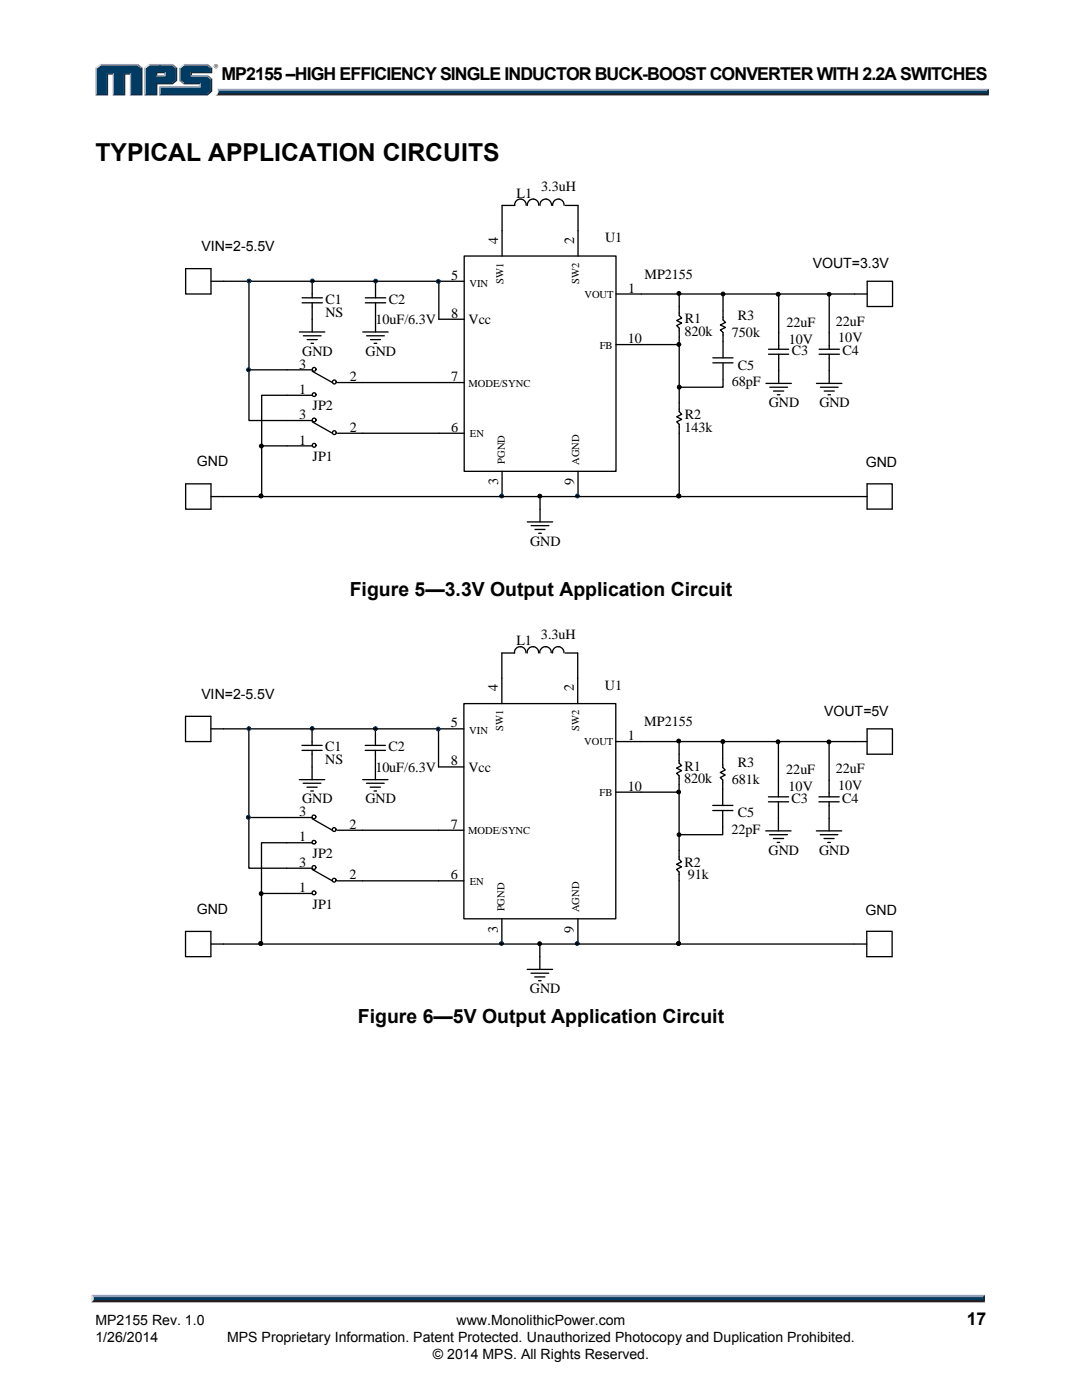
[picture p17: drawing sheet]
<svg xmlns="http://www.w3.org/2000/svg" width="216mm" height="279mm" viewBox="0 0 216 279" stroke-linecap="round" stroke-linejoin="round" font-family="sans-serif">
<defs><g id="words">
<text font-size="4.9" x="19" y="32.2">TYPICAL APPLICATION CIRCUITS</text>
<g font-size="3.9">
<text x="69.8" y="118.9">Figure 5—3.3V Output Application Circuit</text>
<text x="71.4" y="204.2">Figure 6—5V Output Application Circuit</text>
</g>
<g font-size="3.5">
<text x="44.2" y="16">MP2155 –HIGH EFFICIENCY SINGLE INDUCTOR BUCK-BOOST CONVERTER WITH 2.2A SWITCHES</text>
<text x="192.9" y="264.5">17</text>
</g>
<g font-size="2.8">
<text x="103.1" y="39.4">L1</text>
<text x="108" y="38.2">3.3uH</text>
<text x="40.2" y="50.1">VIN=2-5.5V</text>
<text x="99.4" y="48.6" transform="rotate(-90 99.4 48.6)">4</text>
<text x="114.6" y="48.6" transform="rotate(-90 114.6 48.6)">2</text>
<text x="120.7" y="48.3">U1</text>
<text x="162.2" y="53.6">VOUT=3.3V</text>
<text x="90" y="55.9">5</text>
<text x="125.4" y="58.4">1</text>
<text x="128.6" y="55.6">MP2155</text>
<text x="64.9" y="63.2">NS</text>
<text x="64.9" y="60.6">C1</text>
<text x="74.9" y="64.7">10uF/6.3V</text>
<text x="77.6" y="60.6">C2</text>
<text x="90" y="63.5">8</text>
<text x="93.5" y="64.7">Vcc</text>
<text x="136.7" y="64.5">R1</text>
<text x="147.2" y="63.8">R3</text>
<text x="156.9" y="65.2">22uF</text>
<text x="166.8" y="65">22uF</text>
<text x="60.3" y="71">GND</text>
<text x="73" y="71">GND</text>
<text x="125.3" y="68.5">10</text>
<text x="136.6" y="67">820k</text>
<text x="146" y="67.2">750k</text>
<text x="157.4" y="68.6">10V</text>
<text x="158" y="70.9">C3</text>
<text x="167.2" y="68.3">10V</text>
<text x="168.1" y="70.9">C4</text>
<text x="59.7" y="73.6">3</text>
<text x="69.8" y="76.1">2</text>
<text x="90" y="76.1">7</text>
<text x="146" y="77.1">68pF</text>
<text x="147.2" y="73.7">C5</text>
<text x="59.7" y="83.7">3</text>
<text x="59.7" y="78.6">1</text>
<text x="62.4" y="81.9">JP2</text>
<text x="136.7" y="83.7">R2</text>
<text x="153.4" y="81.2">GND</text>
<text x="163.5" y="81.2">GND</text>
<text x="59.7" y="88.7">1</text>
<text x="69.8" y="86.2">2</text>
<text x="90" y="86.2">6</text>
<text x="136.6" y="86.2">143k</text>
<text x="39.3" y="93.1">GND</text>
<text x="62.4" y="92">JP1</text>
<text x="172.7" y="93.2">GND</text>
<text x="99.4" y="96.9" transform="rotate(-90 99.4 96.9)">3</text>
<text x="114.6" y="96.9" transform="rotate(-90 114.6 96.9)">9</text>
<text x="105.8" y="108.9">GND</text>
<text x="103" y="128.8">L1</text>
<text x="107.9" y="127.5">3.3uH</text>
<text x="99.4" y="138" transform="rotate(-90 99.4 138)">4</text>
<text x="114.5" y="138" transform="rotate(-90 114.5 138)">2</text>
<text x="120.7" y="137.6">U1</text>
<text x="40.2" y="139.4">VIN=2-5.5V</text>
<text x="164.5" y="142.9">VOUT=5V</text>
<text x="64.9" y="150">C1</text>
<text x="77.5" y="150">C2</text>
<text x="90" y="145.2">5</text>
<text x="125.3" y="147.7">1</text>
<text x="128.5" y="144.9">MP2155</text>
<text x="64.9" y="152.5">NS</text>
<text x="74.9" y="154.1">10uF/6.3V</text>
<text x="90" y="152.8">8</text>
<text x="93.5" y="154.1">Vcc</text>
<text x="136.6" y="153.8">R1</text>
<text x="147.2" y="153.2">R3</text>
<text x="156.9" y="154.5">22uF</text>
<text x="166.8" y="154.3">22uF</text>
<text x="60.3" y="160.3">GND</text>
<text x="72.9" y="160.3">GND</text>
<text x="125.3" y="157.8">10</text>
<text x="136.5" y="156.3">820k</text>
<text x="146" y="156.5">681k</text>
<text x="157.4" y="157.9">10V</text>
<text x="157.9" y="160.2">C3</text>
<text x="167.2" y="157.7">10V</text>
<text x="168.1" y="160.2">C4</text>
<text x="59.7" y="162.9">3</text>
<text x="59.7" y="167.9">1</text>
<text x="69.8" y="165.4">2</text>
<text x="90" y="165.4">7</text>
<text x="146" y="166.4">22pF</text>
<text x="147.2" y="163">C5</text>
<text x="59.7" y="173">3</text>
<text x="62.3" y="171.2">JP2</text>
<text x="136.6" y="173">R2</text>
<text x="153.4" y="170.6">GND</text>
<text x="163.4" y="170.6">GND</text>
<text x="59.7" y="178">1</text>
<text x="69.8" y="175.5">2</text>
<text x="90" y="175.5">6</text>
<text x="137.2" y="175.5">91k</text>
<text x="39.3" y="182.4">GND</text>
<text x="62.3" y="181.3">JP1</text>
<text x="172.7" y="182.5">GND</text>
<text x="99.4" y="186.2" transform="rotate(-90 99.4 186.2)">3</text>
<text x="114.5" y="186.2" transform="rotate(-90 114.5 186.2)">9</text>
<text x="105.7" y="198.2">GND</text>
<text x="19" y="267.9">1/26/2014</text>
<text x="19" y="264.5">MP2155 Rev. 1.0</text>
<text x="45.3" y="267.9">MPS Proprietary Information. Patent Protected. Unauthorized Photocopy and Duplication Prohibited.</text>
<text x="91.1" y="264.5">www.MonolithicPower.com</text>
<text x="86.4" y="271.1">© 2014 MPS. All Rights Reserved.</text>
</g>
<g font-size="2.1">
<text x="93.7" y="57.2">VIN</text>
<text x="100.4" y="56.6" transform="rotate(-90 100.4 56.6)">SW1</text>
<text x="115.6" y="56.6" transform="rotate(-90 115.6 56.6)">SW2</text>
<text x="116.6" y="59.4">VOUT</text>
<text x="119.7" y="69.6">FB</text>
<text x="93.5" y="77.2">MODE/SYNC</text>
<text x="93.8" y="87.2">EN</text>
<text x="100.7" y="92.6" transform="rotate(-90 100.7 92.6)">PGND</text>
<text x="115.6" y="92.8" transform="rotate(-90 115.6 92.8)">AGND</text>
<text x="93.6" y="146.5">VIN</text>
<text x="100.4" y="145.9" transform="rotate(-90 100.4 145.9)">SW1</text>
<text x="115.6" y="145.9" transform="rotate(-90 115.6 145.9)">SW2</text>
<text x="116.5" y="148.8">VOUT</text>
<text x="119.7" y="158.9">FB</text>
<text x="93.4" y="166.5">MODE/SYNC</text>
<text x="93.7" y="176.5">EN</text>
<text x="100.7" y="181.9" transform="rotate(-90 100.7 181.9)">PGND</text>
<text x="115.6" y="182.1" transform="rotate(-90 115.6 182.1)">AGND</text>
</g>
</g></defs>
<path d="M18.7 259.2h177.4l.4 .7h-178.3z" fill="#231f20"/>
<path d="M18.3 258.4h178.2l-.4 .8h-177.4z" fill="#94a0b9"/>
<path d="M196.5 258.4v1.5l-.4-.4v-.6z" fill="#001339"/>
<path d="M18.7 258.9h177.4v.6h-177.4z" fill="#003b63"/>
<path d="M18.2 258.4l.5 .5v.5l-.5 .5z" fill="#dcddde"/>
<path d="M43.4 17.7h153.9l-.4 .7h-153.3z" fill="#94a0b9"/>
<path d="M43.6 18.4h153.3l.4 .6h-154.3l.4-.2z" fill="#231f20"/>
<path d="M196.9 18.1l.4-.4v1.3l-.4-.4z" fill="#001339"/>
<path d="M43.6 18.1h153.3v.5h-153.4z" fill="#003b63"/>
<path d="M43.4 17.7l.2 .5a.79 .79 0 0 1-.6 .8h.1a1.24 1.24 0 0 0 .3-1.3z" fill="#dcddde"/>
<path d="M31.1 15.2l.3-.2h1.3l.3 .2z" fill="#94a0b9"/>
<g fill="#003b63">
<path d="M19.3 13.6l.8-.6h7.2l.9 .6v5.2h-2v-4.2h-1.5v4.2h-2v-4.2h-1.4v4.2h-2z"/>
<path d="M29.1 13.6l.8-.6h2.1v1.4h-.9v.8h1.9v-.8h-1.2v-1.4h2.5l.8 .6v2.3l-.8 .7h-3.2v2.2h-2z"/>
<path d="M32 17.5h8v-.9h-3.2l-.8-.7v-2.3l.8-.6h4.5l.8 .6v.8h-4.1v.8h3.3l.8 .7v2.2l-.8 .7h-9.3z"/>
</g>
<path d="M36.6 12.9h4.8" fill="none" stroke="#94a0b9" stroke-width=".27"/>
<path d="M35.7 13.5l.9-.7 .2 .2-.8 .6z" fill="#dcddde"/>
<path d="M35.9 13.5v2.6" fill="none" stroke="#94a0b9" stroke-width=".27"/>
<path d="M35.7 16.1l.3-.2 .8 .7-.2 .2z" fill="#547194"/>
<path d="M36.6 16.7h3.4" fill="none" stroke="#001339" stroke-width=".27"/>
<g fill="#94a0b9">
<path d="M31.8 17.2h8v-.4l.2-.2v.9h-8z"/>
<path d="M31.8 17.2l.2 .3v1.3l-.2 .2z"/>
</g>
<path d="M38 14.4h4.1v-.8l.3-.1v1.1h-4.1v.4l-.3 .2z" fill="#001339"/>
<path d="M38 15.1h3.4" fill="none" stroke="#94a0b9" stroke-width=".27"/>
<path d="M41.4 15l1 .7-.3 .2-.8-.7z" fill="#547194"/>
<g fill="#001339">
<path d="M31.8 19l.2-.2h9.3l.8-.7v-2.2l.3-.2v2.5l-1 .8z"/>
<path d="M31.1 16.6h3.2l.8-.7v-2.3l.3-.1v2.6l-.9 .7h-3.1v2.2h-2.6l.3-.2h2z"/>
</g>
<path d="M34.5 12.8l.9 .7-.3 .1-.8-.6z" fill="#547194"/>
<path d="M29.7 12.9h4.8" fill="none" stroke="#94a0b9" stroke-width=".27"/>
<path d="M28.8 13.5l.9-.7 .2 .2-.8 .6z" fill="#dcddde"/>
<path d="M28.9 13.5v5.5" fill="none" stroke="#94a0b9" stroke-width=".27"/>
<path d="M32.7 14.6l.3-.2v.8l-.3-.2z" fill="#94a0b9"/>
<g fill="#001339">
<path d="M31.1 14.4h1.9l-.3 .2h-1.3v.4l-.3 .2z"/>
<path d="M28.2 13.6l.2-.1v5.5h-2.5l.3-.2h2z"/>
</g>
<path d="M27.5 12.8l.9 .7-.2 .1-.9-.6z" fill="#547194"/>
<path d="M19.9 12.9h7.6" fill="none" stroke="#94a0b9" stroke-width=".27"/>
<path d="M19 13.5l.9-.7 .2 .2-.8 .6z" fill="#dcddde"/>
<path d="M19.2 13.5v5.5" fill="none" stroke="#94a0b9" stroke-width=".27"/>
<path d="M21.3 14.6h1.4l-.2 .3h-.9v4.1h-2.5l.2-.2h2z" fill="#001339"/>
<path d="M22.6 14.6v4.4" fill="none" stroke="#94a0b9" stroke-width=".27"/>
<path d="M24.7 14.6h1.5l-.3 .3h-.9v4.1h-2.5l.2-.2h2z" fill="#001339"/>
<path d="M26 14.6v4.4" fill="none" stroke="#94a0b9" stroke-width=".27"/>
<path d="M41.4 12.8l1 .7-.3 .1-.8-.6z" fill="#547194"/>
<path d="M42.6 13.2a.45 .45 0 0 1 .9 0 .45 .45 0 0 1-.9 0zM42.7 13.2a.4 .4 0 0 0 .8 0 .4 .4 0 0 0-.8 0zM42.9 13h.4v.5l-.2-.3-.2 .3zM43 13v.2h.2z" fill="#231f20"/>
<g fill="none" stroke="#000" stroke-width=".26">
<path d="M44.6 56.1h43v7.6h5M49.7 56.1v17.7h12.6M60.3 59.4h4M62.3 56.1v3.3M72.9 59.4h4.1M74.9 56.1v3.3M87.6 56.1h5M92.6 51.1h30.3v43h-30.3zM105 41a1.15 1.15 0 0 0-1.2-1.3 1.15 1.15 0 0 0-1.1 1.3h-2.5v10.1M107.5 41a1.14 1.14 0 0 0-1.2-1.3 1.14 1.14 0 0 0-1.1 1.3M110 41a1.14 1.14 0 0 0-1.1-1.3 1.14 1.14 0 0 0-1.1 1.3M112.5 41a1.14 1.14 0 0 0-1.1-1.3 1.14 1.14 0 0 0-1.1 1.3"/>
<path d="M112.8 41h2.5v10.1M122.9 58.7h47.6M135.5 58.7v4.3l.5 .5-1 .5 1 .5-1 .5 .5 .5v3.3h-12.6M155.4 58.8v10.9M165.5 58.8v10.9M49.7 73.8v10.1h12.6M59.8 66.3h5M60.3 60.4h4M60.5 67h3.6M61.3 67.8h2M62.1 68.5h.4M62.3 74.1l4 2.2"/>
<path d="M62.3 78.9h-10.1v10.1h10.1M62.3 60.4v5.9M62.5 73.3h.3l.3 .3-.3 .5-.4-.2-.1-.3zM67.4 76.3h25.2M72.4 66.3h5M72.9 60.4h4.1M73.2 67h3.5M73.9 67.8h2M74.7 68.5h.5M74.9 60.4v5.9M135.5 68.8v13.3l.5 .6-1 .5 1 .5-1 .5 .5 .5v14.4h-83.3v-10.1M153.4 70.7h4"/>
<path d="M153.4 69.7h4M155.4 70.7v3.3M163.4 70.7h4.1M163.4 69.7h4.1M165.5 70.7v3.3M62.3 84.2l4 2.3M67.4 86.5h25.2M100.2 94.1v5M107.8 99.1v5.1M115.3 94.1v5M105.2 104.2h5.1M106 104.9h3.5"/>
<path d="M106.7 105.7h2.1M107.5 106.4h.5"/>
<circle cx="62.7" cy="78.8" r=".37"/>
<circle cx="66.7" cy="76.2" r=".39"/>
<circle cx="62.7" cy="83.8" r=".38"/>
<circle cx="62.7" cy="88.9" r=".37"/>
<circle cx="66.7" cy="86.3" r=".39"/>
</g>
<g fill="#000">
<circle cx="49.7" cy="56.1" r=".38"/>
<circle cx="62.3" cy="56.1" r=".39"/>
<circle cx="74.9" cy="56.1" r=".37"/>
<circle cx="87.5" cy="56.2" r=".38"/>
<circle cx="135.5" cy="58.6" r=".38"/>
<circle cx="155.3" cy="58.7" r=".39"/>
<circle cx="165.4" cy="58.7" r=".38"/>
<circle cx="49.6" cy="73.8" r=".38"/>
<circle cx="135.5" cy="68.7" r=".38"/>
<circle cx="52.1" cy="89" r=".38"/>
<circle cx="100.1" cy="99" r=".38"/>
<circle cx="107.7" cy="99" r=".38"/>
<circle cx="115.2" cy="99" r=".39"/>
</g>
<g fill="none" stroke="#000080" stroke-width=".2">
<path d="M87.2 55.9h.5l.1 .4-.2 .2h-.4l-.1-.3zM115 98.6l.5 .1 .1 .4-.2 .2-.5-.1-.1-.2z"/>
<circle cx="49.7" cy="56.1" r=".38"/>
<circle cx="62.3" cy="56.1" r=".38"/>
<circle cx="74.9" cy="56.1" r=".37"/>
<circle cx="49.6" cy="73.8" r=".38"/>
<circle cx="100.1" cy="99" r=".38"/>
</g>
<g fill="none" stroke="#000" stroke-width=".2">
<circle cx="135.5" cy="58.6" r=".38"/>
<circle cx="155.3" cy="58.7" r=".39"/>
<circle cx="165.4" cy="58.7" r=".38"/>
<circle cx="135.5" cy="68.7" r=".39"/>
<circle cx="52.1" cy="89" r=".38"/>
<circle cx="107.7" cy="99" r=".38"/>
</g>
<path d="M135.2 98.6l.5 .1 .1 .3-.2 .3-.5-.1-.1-.2z" fill-rule="evenodd" fill="#000080"/>
<path d="M135.2 98.6h.4l.1 .2-.1 .5-.5-.1-.1-.2z" fill="none" stroke="#000" stroke-width=".2"/>
<circle cx="52.1" cy="99" r=".38" fill="#000080"/>
<g fill="none" stroke="#000080" stroke-width=".2">
<path d="M49.3 145.2l.5-.1 .3 .3-.2 .3-.4 .1-.2-.4z"/>
<circle cx="52.1" cy="99" r=".38"/>
<circle cx="62.3" cy="145.4" r=".38"/>
<circle cx="74.9" cy="145.4" r=".38"/>
<circle cx="87.4" cy="145.5" r=".39"/>
<circle cx="49.6" cy="163.1" r=".4"/>
<circle cx="100.1" cy="188.3" r=".39"/>
<circle cx="115.2" cy="188.3" r=".37"/>
</g>
<g fill="none" stroke="#000" stroke-width=".26">
<path d="M37 53.6h5.1v5.1h-5.1zM42.1 56.1h2.5M144.3 58.8v3.2M170.5 58.7h2.5M173 56.1h5.1v5.1h-5.1zM142.2 72.4h4.1M142.2 71.4h4.1M144.3 75.8v1.5h-8.7M144.3 62.1v1.7l.5 .5-1.1 .6 1.1 .4-1.1 .5 .6 .6v5M144.3 72.5v3.2M152.8 76.5h5.1M153.6 77.3h3.5"/>
<path d="M154.3 78h2.1M155.1 78.8h.5M155.4 74v2.5M162.9 76.5h5.1M163.7 77.3h3.5M164.5 78h2M165.2 78.8h.5M165.5 74v2.5M37 96.6h5.1v5h-5.1zM42.1 99.1h10.1M135.5 99.1h34.9M170.5 99.1h2.5"/>
<path d="M173 96.6h5v5h-5zM104.9 130.3a1.14 1.14 0 0 0-1.1-1.3 1.14 1.14 0 0 0-1.1 1.3h-2.6v10.1M107.5 130.3a1.14 1.14 0 0 0-1.2-1.2 1.14 1.14 0 0 0-1.1 1.2M110 130.3a1.14 1.14 0 0 0-1.2-1.2 1.14 1.14 0 0 0-1.1 1.2M112.5 130.3a1.14 1.14 0 0 0-1.1-1.2 1.14 1.14 0 0 0-1.1 1.2M112.8 130.3h2.5v10.1M44.6 145.5h42.9v7.6h5.1M49.7 145.5v17.7h12.6M59.7 155.6h5.1M60.2 148.8h4.1M60.3 149.8h4M60.5 156.3h3.5"/>
<path d="M61.3 157.1h2M62 157.9h.5M62.3 145.5v3.3M62.3 149.8v5.8M72.4 155.6h5M72.9 148.8h4M72.9 149.8h4M73.1 156.3h3.6M73.9 157.1h2M74.6 157.9h.5M74.9 145.5v3.3M74.9 149.8v5.8"/>
<path d="M87.5 145.5h5.1M92.6 140.4h30.3v43h-30.3zM122.9 148h47.6M135.5 158.1v13.4l.5 .5-1 .5 1 .5-1 .5 .5 .5v14.4h-83.3v-10.1M135.5 148v4.3l.5 .5-1 .5 1 .5-1 .5 .5 .5v3.3h-12.6M153.3 159h4.1M155.3 148.1v10.9M163.4 159h4M165.4 148.1v10.9M49.7 163.2v10.1h12.6M62.3 173.5l4 2.3M62.3 163.4l4 2.3"/>
<path d="M62.3 168.2h-10.1v10.1h10.1M62.3 167.9a.39 .39 0 0 1 .5-.2 .39 .39 0 0 1 .2 .4 .37 .37 0 0 1-.4 .3 .37 .37 0 0 1-.3-.5zM67.3 165.7h25.3M67.3 175.8h25.3M153.3 160h4.1M155.3 160v3.3M163.4 160h4M165.4 160v3.3M100.1 183.4v5M105.2 193.5h5.1M106 194.2h3.5M106.7 195h2"/>
<path d="M107.5 195.7h.5M107.7 188.4v5.1M115.3 183.4v5"/>
<circle cx="62.6" cy="173.1" r=".39"/>
<circle cx="62.7" cy="178.2" r=".38"/>
<circle cx="62.7" cy="163" r=".38"/>
<circle cx="66.7" cy="165.6" r=".37"/>
<circle cx="66.7" cy="175.7" r=".37"/>
</g>
<g fill="#000">
<path d="M144 58.4l.4-.1 .2 .3v.3l-.3 .2-.4-.3z" fill-rule="evenodd"/>
<path d="M49.3 145.2l.5-.1 .3 .3-.2 .3-.4 .1-.2-.4z" fill-rule="evenodd"/>
<circle cx="135.5" cy="77.3" r=".39"/>
<circle cx="52.1" cy="99" r=".38"/>
<circle cx="135.5" cy="99" r=".38"/>
<circle cx="62.3" cy="145.4" r=".39"/>
<circle cx="74.9" cy="145.4" r=".38"/>
<circle cx="87.4" cy="145.5" r=".39"/>
<circle cx="135.4" cy="158" r=".37"/>
<circle cx="135.4" cy="147.9" r=".38"/>
<circle cx="155.3" cy="148.1" r=".38"/>
<circle cx="165.4" cy="148.1" r=".38"/>
<circle cx="49.6" cy="163.1" r=".4"/>
<circle cx="52.1" cy="178.3" r=".39"/>
<circle cx="100.1" cy="188.3" r=".39"/>
<circle cx="107.7" cy="188.3" r=".39"/>
<circle cx="115.2" cy="188.3" r=".37"/>
</g>
<g fill="none" stroke="#000" stroke-width=".2">
<path d="M144 58.4l.4-.1 .2 .3v.3l-.3 .2-.4-.3z"/>
<circle cx="135.5" cy="77.3" r=".39"/>
<circle cx="52.1" cy="99" r=".38"/>
<circle cx="135.5" cy="99" r=".38"/>
<circle cx="135.4" cy="158" r=".37"/>
<circle cx="135.4" cy="147.9" r=".38"/>
<circle cx="155.3" cy="148.1" r=".38"/>
<circle cx="165.4" cy="148.1" r=".38"/>
<circle cx="52.1" cy="178.3" r=".38"/>
<circle cx="107.7" cy="188.3" r=".39"/>
</g>
<circle cx="135.4" cy="188.3" r=".37" fill="#000080"/>
<circle cx="135.4" cy="188.3" r=".37" fill="none" stroke="#000" stroke-width=".2"/>
<circle cx="52" cy="188.3" r=".38" fill="#000080"/>
<circle cx="52" cy="188.3" r=".38" fill="none" stroke="#000080" stroke-width=".2"/>
<g fill="none" stroke="#000" stroke-width=".26">
<path d="M37 143h5.1v5h-5.1zM42.1 145.5h2.5M144.2 148.1v5.1l.5 .5-1 .5 1 .5-1 .5 .5 .5v5.1M170.5 148h2.5M173 145.5h5.1v5h-5.1zM142.2 161.8h4M142.2 160.7h4M144.2 165.1v1.5h-8.7M144.2 161.8v3.2M152.8 165.8h5M153.6 166.6h3.5M154.3 167.3h2.1"/>
<path d="M155.1 168.1h.5M155.3 163.3v2.5M162.9 165.8h5.1M163.7 166.6h3.5M164.4 167.3h2M165.2 168.1h.5M165.4 163.3v2.5M37 185.9h5.1v5h-5.1zM42.1 188.4h10.1M135.5 188.4h34.9M170.4 188.4h2.6M173 185.9h5v5h-5z"/>
</g>
<g fill="#000">
<path d="M135.3 166.2a.39 .39 0 0 1 .6 .3 .39 .39 0 0 1-.5 .5 .39 .39 0 0 1-.3-.6z" fill-rule="evenodd"/>
<circle cx="144.2" cy="148" r=".39"/>
<circle cx="52" cy="188.3" r=".38"/>
<circle cx="135.4" cy="188.3" r=".38"/>
</g>
<g fill="none" stroke="#000" stroke-width=".2">
<path d="M135.3 166.2a.39 .39 0 0 1 .6 .3 .39 .39 0 0 1-.5 .5 .39 .39 0 0 1-.3-.6z"/>
<circle cx="144.2" cy="148" r=".39"/>
<circle cx="52" cy="188.3" r=".38"/>
<circle cx="135.4" cy="188.3" r=".38"/>
</g>
<use href="#words"/>
</svg>
